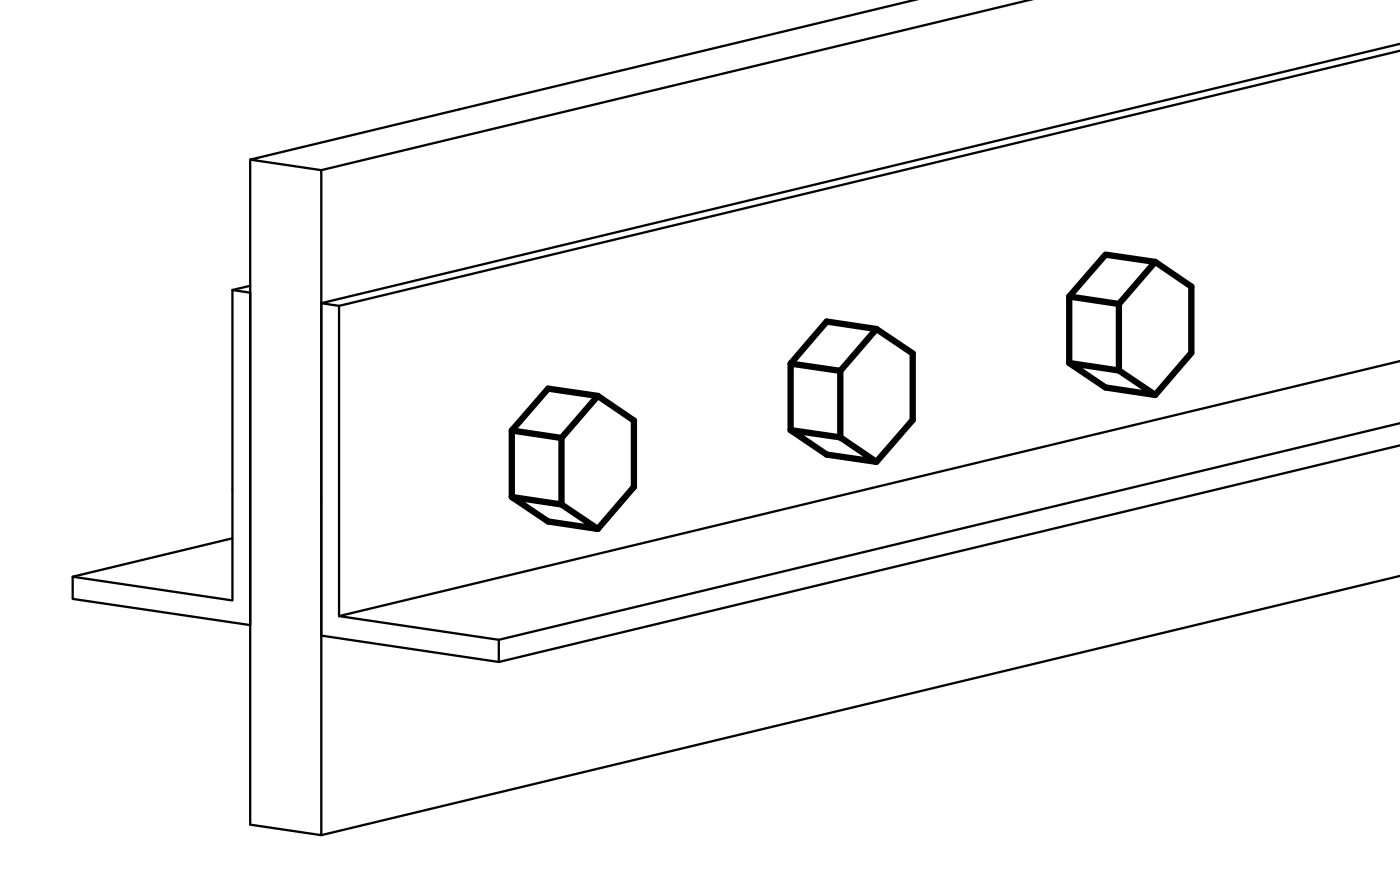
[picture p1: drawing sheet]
<svg xmlns="http://www.w3.org/2000/svg" width="155mm" height="98mm" viewBox="0 0 155 98" stroke-linecap="round" stroke-linejoin="round" font-family="sans-serif">
<!-- layer: Beams -->
<path d="M101.5 0l-73.8 17.7 7.9 1.1v36.9M114.2 -.1l-78.6 18.9M27.7 17.7v73.6l7.9 1.2 119.5-28.7M155.1 4.8l-119.5 28.8 2 .3 117.5-28.3M25.7 32.1l2 .3v36.8l-19.6-2.9v-2.4l17.6 2.6zM27.7 31.6l-2 .5M35.6 33.6v58.9M37.6 33.9v34.3l17.7 2.6 99.8-23.9M155.1 40l-117.5 28.2M25.7 59.6l-17.6 4.3M155.1 49.3l-99.8 24v-2.5M35.6 70.4l19.7 2.9" fill="none" stroke="#000" stroke-width=".25"/>
<g fill="none" stroke="#000" stroke-width=".7">
<path d="M97.1 36.4l-4 4.7M118.4 32.8l4.1-4.6 5.5 .8 4 2.7v7.4l-4 4.6M123.9 33.7l-5.5-.9v7.4M123.9 33.7v7.3M128 29l-4.1 4.7M56.7 55v-7.3l5.5 .8v7.4l-5.5-.9 4 2.7 5.5 .9-4-2.7M56.7 47.7l4-4.7 5.5 .8 4 2.8v7.3l-4 4.7M66.2 43.8l-4 4.7M87.6 47.6l5.5 .8 4 2.7-5.5-.8zM87.6 40.3l4-4.7 5.5 .8 4 2.7v7.4l-4 4.6M93.1 41.1l-5.5-.8v7.3M93.1 41.1v7.3"/>
<path d="M118.4 40.2l5.5 .8 4.1 2.7-5.5-.8z"/>
</g>
</svg>
